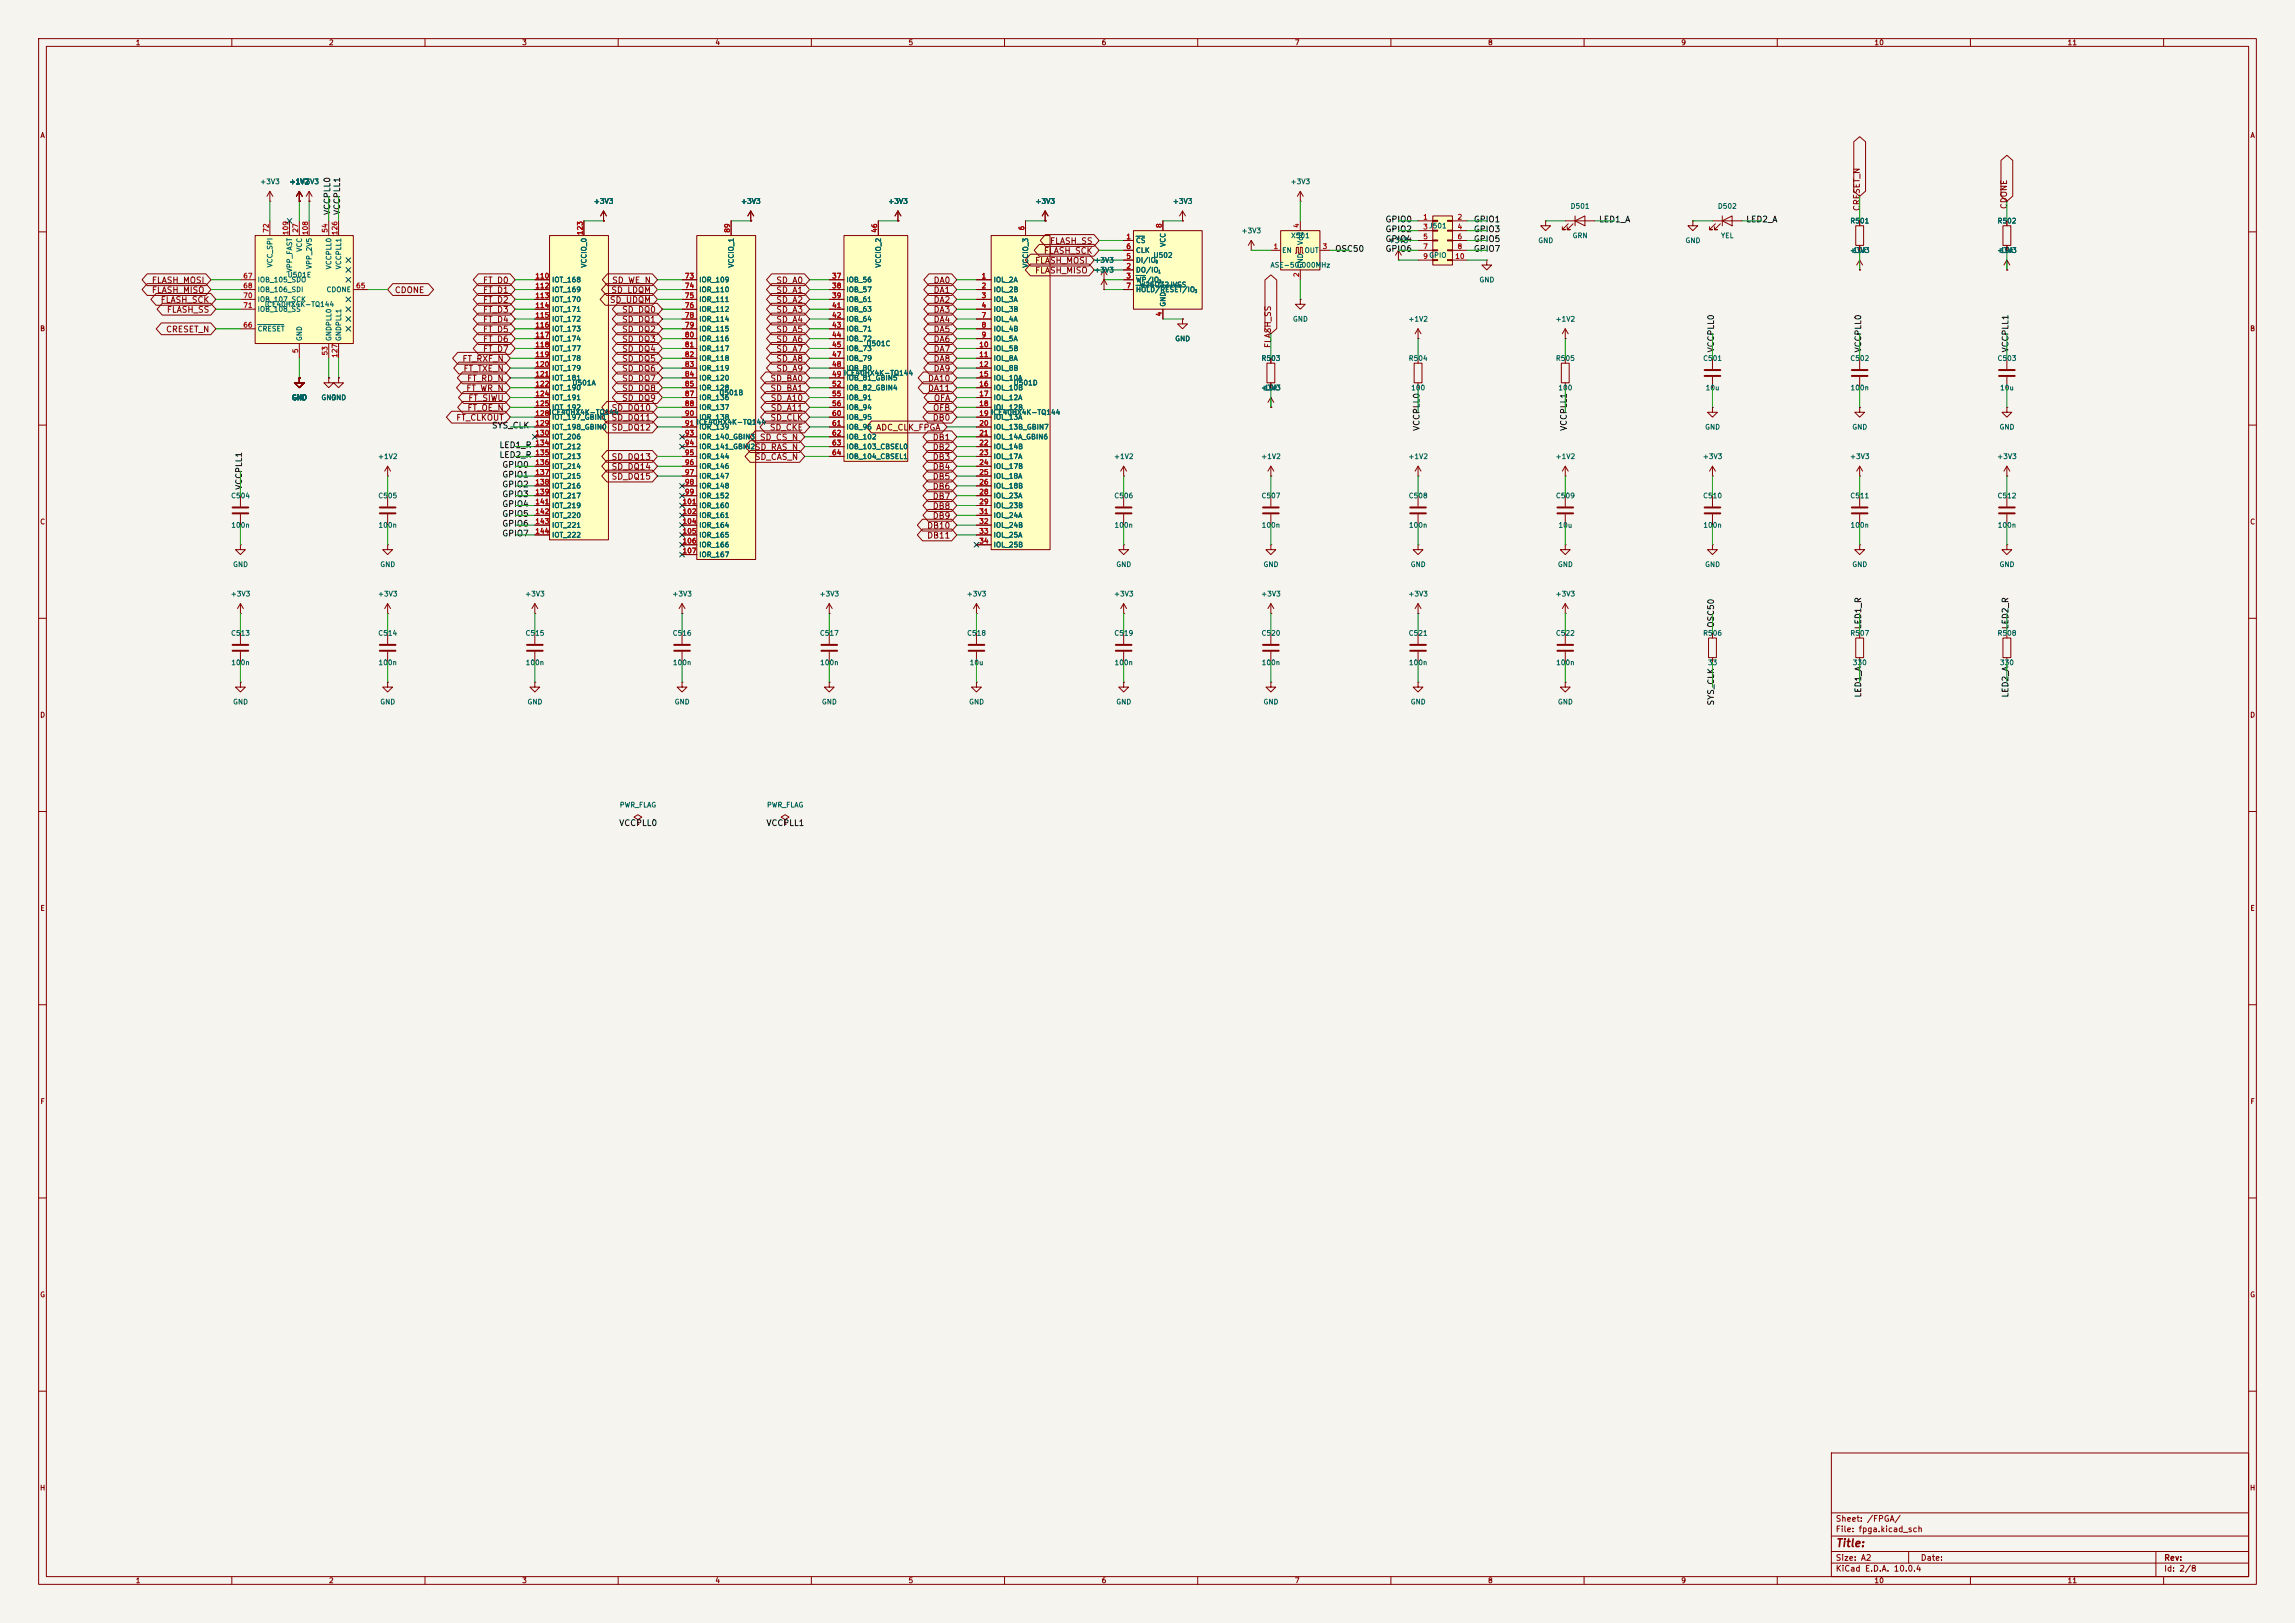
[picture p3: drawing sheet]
<svg xmlns="http://www.w3.org/2000/svg" width="594mm" height="420mm" viewBox="0 0 594 420" stroke-linecap="round" stroke-linejoin="round" font-family="sans-serif">
<defs><g id="words">
<text font-size="2" fill="#840000" x="475" y="400.8">Title:</text>
<g font-size="1.5" fill="#0f0f0f">
<text x="85.8" y="55.8" transform="rotate(-90 85.8 55.8)">VCCPLL0</text>
<text x="88.4" y="55.8" transform="rotate(-90 88.4 55.8)">VCCPLL1</text>
<text x="358.5" y="57.9">GPIO0</text>
<text x="381.3" y="57.9">GPIO1</text>
<text x="413.7" y="57.9">LED1_A</text>
<text x="451.8" y="57.9">LED2_A</text>
<text x="345.4" y="65.5">OSC50</text>
<text x="358.5" y="60.4">GPIO2</text>
<text x="358.5" y="63">GPIO4</text>
<text x="358.5" y="65.5">GPIO6</text>
<text x="381.3" y="63">GPIO5</text>
<text x="381.3" y="60.4">GPIO3</text>
<text x="381.3" y="65.5">GPIO7</text>
<text x="444" y="91.3" transform="rotate(-90 444 91.3)">VCCPLL0</text>
<text x="482.1" y="91.3" transform="rotate(-90 482.1 91.3)">VCCPLL0</text>
<text x="520.2" y="91.3" transform="rotate(-90 520.2 91.3)">VCCPLL1</text>
<text x="127.2" y="111.2">SYS_CLK</text>
<text x="367.8" y="111.7" transform="rotate(-90 367.8 111.7)">VCCPLL0</text>
<text x="405.9" y="111.7" transform="rotate(-90 405.9 111.7)">VCCPLL1</text>
<text x="129.1" y="118.9">LED2_R</text>
<text x="129.1" y="116.3">LED1_R</text>
<text x="129.9" y="121.4">GPIO0</text>
<text x="129.9" y="123.9">GPIO1</text>
<text x="63" y="126.9" transform="rotate(-90 63 126.9)">VCCPLL1</text>
<text x="129.9" y="129">GPIO3</text>
<text x="129.9" y="126.5">GPIO2</text>
<text x="129.9" y="131.6">GPIO4</text>
<text x="129.9" y="136.6">GPIO6</text>
<text x="129.9" y="134.1">GPIO5</text>
<text x="129.9" y="139.2">GPIO7</text>
<text x="444" y="162.6" transform="rotate(-90 444 162.6)">OSC50</text>
<text x="482.1" y="163" transform="rotate(-90 482.1 163)">LED1_R</text>
<text x="520.2" y="163" transform="rotate(-90 520.2 163)">LED2_R</text>
<text x="444" y="182.7" transform="rotate(-90 444 182.7)">SYS_CLK</text>
<text x="482.1" y="180.6" transform="rotate(-90 482.1 180.6)">LED1_A</text>
<text x="520.2" y="180.6" transform="rotate(-90 520.2 180.6)">LED2_A</text>
<text x="160.1" y="214.1">VCCPLL0</text>
<text x="198.2" y="214.1">VCCPLL1</text>
</g>
<g font-size="1.5" fill="#840000">
<text x="481.7" y="54.7" transform="rotate(-90 481.7 54.7)">CRESET_N</text>
<text x="519.8" y="54.2" transform="rotate(-90 519.8 54.2)">CDONE</text>
<text x="271.7" y="63.5">FLASH_SS</text>
<text x="267.8" y="68.6">FLASH_MOSI</text>
<text x="267.8" y="71.1">FLASH_MISO</text>
<text x="270.1" y="66">FLASH_SCK</text>
<text x="39.2" y="73.7">FLASH_MOSI</text>
<text x="39.2" y="76.2">FLASH_MISO</text>
<text x="102" y="76.2">CDONE</text>
<text x="124.9" y="73.7">FT_D0</text>
<text x="124.9" y="76.2">FT_D1</text>
<text x="158.1" y="76.2">SD_LDQM</text>
<text x="158.3" y="73.7">SD_WE_N</text>
<text x="200.8" y="73.7">SD_A0</text>
<text x="200.8" y="76.2">SD_A1</text>
<text x="241.5" y="73.7">DA0</text>
<text x="241.5" y="76.2">DA1</text>
<text x="41.5" y="78.7">FLASH_SCK</text>
<text x="43.1" y="81.3">FLASH_SS</text>
<text x="124.9" y="78.7">FT_D2</text>
<text x="124.9" y="83.8">FT_D4</text>
<text x="124.9" y="81.3">FT_D3</text>
<text x="157.7" y="78.7">SD_UDQM</text>
<text x="160.9" y="83.8">SD_DQ1</text>
<text x="160.9" y="81.3">SD_DQ0</text>
<text x="200.8" y="83.8">SD_A4</text>
<text x="200.8" y="81.3">SD_A3</text>
<text x="200.8" y="78.7">SD_A2</text>
<text x="241.5" y="78.7">DA2</text>
<text x="241.5" y="83.8">DA4</text>
<text x="241.5" y="81.3">DA3</text>
<text x="42.8" y="86.4">CRESET_N</text>
<text x="124.9" y="88.9">FT_D6</text>
<text x="124.9" y="86.4">FT_D5</text>
<text x="160.9" y="88.9">SD_DQ3</text>
<text x="160.9" y="86.4">SD_DQ2</text>
<text x="200.8" y="86.4">SD_A5</text>
<text x="200.8" y="88.9">SD_A6</text>
<text x="241.5" y="86.4">DA5</text>
<text x="241.5" y="88.9">DA6</text>
<text x="119.5" y="94">FT_RXF_N</text>
<text x="124.9" y="91.4">FT_D7</text>
<text x="160.9" y="94">SD_DQ5</text>
<text x="160.9" y="91.4">SD_DQ4</text>
<text x="200.8" y="91.4">SD_A7</text>
<text x="200.8" y="94">SD_A8</text>
<text x="241.5" y="94">DA8</text>
<text x="241.5" y="91.4">DA7</text>
<text x="329.3" y="90.2" transform="rotate(-90 329.3 90.2)">FLASH_SS</text>
<text x="119.8" y="96.5">FT_TXE_N</text>
<text x="120.6" y="101.6">FT_WR_N</text>
<text x="120.8" y="99.1">FT_RD_N</text>
<text x="160.9" y="99.1">SD_DQ7</text>
<text x="160.9" y="101.6">SD_DQ8</text>
<text x="160.9" y="96.5">SD_DQ6</text>
<text x="199.3" y="99.1">SD_BA0</text>
<text x="199.3" y="101.6">SD_BA1</text>
<text x="200.8" y="96.5">SD_A9</text>
<text x="240" y="99.1">DA10</text>
<text x="240" y="101.6">DA11</text>
<text x="241.5" y="96.5">DA9</text>
<text x="120.9" y="106.7">FT_OE_N</text>
<text x="121.1" y="104.1">FT_SIWU</text>
<text x="158.2" y="106.7">SD_DQ10</text>
<text x="160.9" y="104.1">SD_DQ9</text>
<text x="199.3" y="104.1">SD_A10</text>
<text x="199.3" y="106.7">SD_A11</text>
<text x="241.4" y="106.7">OFB</text>
<text x="241.6" y="104.1">OFA</text>
<text x="117.9" y="109.2">FT_CLKOUT</text>
<text x="158.2" y="109.2">SD_DQ11</text>
<text x="158.2" y="111.8">SD_DQ12</text>
<text x="199.1" y="111.8">SD_CKE</text>
<text x="199.3" y="109.2">SD_CLK</text>
<text x="226.6" y="111.8">ADC_CLK_FPGA</text>
<text x="241.3" y="109.2">DB0</text>
<text x="158.2" y="119.4">SD_DQ13</text>
<text x="195.2" y="116.8">SD_RAS_N</text>
<text x="195.2" y="119.4">SD_CAS_N</text>
<text x="196.5" y="114.3">SD_CS_N</text>
<text x="241.3" y="119.4">DB3</text>
<text x="241.3" y="116.8">DB2</text>
<text x="241.3" y="114.3">DB1</text>
<text x="158.2" y="124.5">SD_DQ15</text>
<text x="158.2" y="121.9">SD_DQ14</text>
<text x="241.3" y="121.9">DB4</text>
<text x="241.3" y="124.5">DB5</text>
<text x="241.3" y="129.5">DB7</text>
<text x="241.3" y="127">DB6</text>
<text x="239.8" y="137.2">DB10</text>
<text x="241.3" y="132.1">DB8</text>
<text x="241.3" y="134.6">DB9</text>
<text x="239.8" y="139.7">DB11</text>
<text x="475" y="394.1">Sheet: /FPGA/</text>
<text x="475" y="396.8">File: fpga.kicad_sch</text>
<text x="475" y="407">KiCad E.D.A. 10.0.4</text>
<text x="475" y="404.2">Size: A2</text>
<text x="497" y="404.2">Date:</text>
<text x="560" y="404.2">Rev:</text>
<text x="560" y="407">Id: 2/8</text>
</g>
<g font-size="1.3" fill="#840000">
<text x="35" y="12">1</text>
<text x="85" y="12">2</text>
<text x="135" y="12">3</text>
<text x="185" y="12">4</text>
<text x="235" y="12">5</text>
<text x="285" y="12">6</text>
<text x="335" y="12">7</text>
<text x="385" y="12">8</text>
<text x="435" y="12">9</text>
<text x="485" y="12">10</text>
<text x="535" y="12">11</text>
<text x="10.3" y="36">A</text>
<text x="582.3" y="36">A</text>
<text x="10.3" y="86">B</text>
<text x="582.3" y="86">B</text>
<text x="10.3" y="136">C</text>
<text x="582.3" y="136">C</text>
<text x="10.3" y="186">D</text>
<text x="582.3" y="186">D</text>
<text x="10.3" y="236">E</text>
<text x="582.3" y="236">E</text>
<text x="10.3" y="286">F</text>
<text x="582.3" y="286">F</text>
<text x="10.3" y="336">G</text>
<text x="582.3" y="336">G</text>
<text x="10.2" y="386">H</text>
<text x="582.2" y="386">H</text>
<text x="35" y="410">1</text>
<text x="85" y="410">2</text>
<text x="135" y="410">3</text>
<text x="185" y="410">4</text>
<text x="235" y="410">5</text>
<text x="285" y="410">6</text>
<text x="335" y="410">7</text>
<text x="385" y="410">8</text>
<text x="435" y="410">9</text>
<text x="485" y="410">10</text>
<text x="535" y="410">11</text>
</g>
<g font-size="1.3" fill="#006464">
<text x="67.2" y="48">+3V3</text>
<text x="74.8" y="48">+1V2</text>
<text x="77.4" y="48">+3V3</text>
<text x="333.9" y="48">+3V3</text>
<text x="153.6" y="53">+3V3</text>
<text x="191.7" y="53">+3V3</text>
<text x="229.8" y="53">+3V3</text>
<text x="267.9" y="53">+3V3</text>
<text x="303.4" y="53">+3V3</text>
<text x="406.4" y="54.3">D501</text>
<text x="444.5" y="54.3">D502</text>
<text x="478.8" y="58.1">R501</text>
<text x="516.9" y="58.1">R502</text>
<text x="78.4" y="65.3" transform="rotate(-90 78.4 65.3)">VCC</text>
<text x="293.9" y="63.2">CS</text>
<text x="293.9" y="65.7">CLK</text>
<text x="302" y="64" transform="rotate(-90 302 64)">VCC</text>
<text x="321.2" y="60.7">+3V3</text>
<text x="331.7" y="65.7">EN</text>
<text x="334" y="61.9">X501</text>
<text x="337.5" y="63.5" transform="rotate(-90 337.5 63.5)">Vdd</text>
<text x="337.5" y="65.7">OUT</text>
<text x="359.3" y="63.2">+3V3</text>
<text x="398" y="63.2">GND</text>
<text x="406.9" y="61.9">GRN</text>
<text x="436.1" y="63.2">GND</text>
<text x="445.3" y="61.9">YEL</text>
<text x="478.7" y="65.7">+3V3</text>
<text x="479.5" y="65.7">10k</text>
<text x="516.8" y="65.7">+3V3</text>
<text x="517.6" y="65.7">10k</text>
<text x="70.8" y="69.4" transform="rotate(-90 70.8 69.4)">VCC_SPI</text>
<text x="75.9" y="70.6" transform="rotate(-90 75.9 70.6)">VPP_FAST</text>
<text x="81" y="69.8" transform="rotate(-90 81 69.8)">VPP_2V5</text>
<text x="86.1" y="69.8" transform="rotate(-90 86.1 69.8)">VCCPLL0</text>
<text x="88.6" y="69.8" transform="rotate(-90 88.6 69.8)">VCCPLL1</text>
<text x="152.1" y="69.4" transform="rotate(-90 152.1 69.4)">VCCIO_0</text>
<text x="190.2" y="69.4" transform="rotate(-90 190.2 69.4)">VCCIO_1</text>
<text x="228.3" y="69.4" transform="rotate(-90 228.3 69.4)">VCCIO_2</text>
<text x="266.4" y="69.4" transform="rotate(-90 266.4 69.4)">VCCIO_3</text>
<text x="283.1" y="68.3">+3V3</text>
<text x="283.1" y="70.8">+3V3</text>
<text x="293.9" y="70.8">DO/IO</text>
<text x="293.9" y="68.3">DI/IO</text>
<text x="298.4" y="67">U502</text>
<text x="328.7" y="69.6">ASE-50.000MHz</text>
<text x="337.5" y="69.6" transform="rotate(-90 337.5 69.6)">GND</text>
<text x="66.5" y="73.4">IOB_105_SDO</text>
<text x="66.5" y="75.9">IOB_106_SDI</text>
<text x="74.3" y="72.1">U501E</text>
<text x="84.4" y="75.9">CDONE</text>
<text x="142.7" y="73.4">IOT_168</text>
<text x="142.7" y="75.9">IOT_169</text>
<text x="180.8" y="73.4">IOR_109</text>
<text x="180.8" y="75.9">IOR_110</text>
<text x="218.9" y="73.4">IOB_56</text>
<text x="218.9" y="75.9">IOB_57</text>
<text x="257" y="73.4">IOL_2A</text>
<text x="257" y="75.9">IOL_2B</text>
<text x="293.9" y="73.4">WP/IO</text>
<text x="293.9" y="75.9">HOLD/RESET/IO</text>
<text x="294.8" y="74.6">W25Q32JVSS</text>
<text x="382.8" y="73.4">GND</text>
<text x="66.5" y="78.4">IOB_107_SCK</text>
<text x="66.5" y="81">IOB_108_SS</text>
<text x="68.4" y="79.7">ICE40HX4K-TQ144</text>
<text x="142.7" y="78.4">IOT_170</text>
<text x="142.7" y="81">IOT_171</text>
<text x="142.7" y="83.5">IOT_172</text>
<text x="180.8" y="78.4">IOR_111</text>
<text x="180.8" y="81">IOR_112</text>
<text x="180.8" y="83.5">IOR_114</text>
<text x="218.9" y="78.4">IOB_61</text>
<text x="218.9" y="81">IOB_63</text>
<text x="218.9" y="83.5">IOB_64</text>
<text x="257" y="78.4">IOL_3A</text>
<text x="257" y="81">IOL_3B</text>
<text x="257" y="83.5">IOL_4A</text>
<text x="302" y="79.5" transform="rotate(-90 302 79.5)">GND</text>
<text x="334.5" y="83.5">GND</text>
<text x="364.4" y="83.5">+1V2</text>
<text x="402.5" y="83.5">+1V2</text>
<text x="66.5" y="86.1">CRESET</text>
<text x="78.4" y="88.4" transform="rotate(-90 78.4 88.4)">GND</text>
<text x="86.1" y="88.4" transform="rotate(-90 86.1 88.4)">GNDPLL0</text>
<text x="88.6" y="88.4" transform="rotate(-90 88.6 88.4)">GNDPLL1</text>
<text x="142.7" y="86.1">IOT_173</text>
<text x="142.7" y="88.6">IOT_174</text>
<text x="180.8" y="86.1">IOR_115</text>
<text x="180.8" y="88.6">IOR_116</text>
<text x="218.9" y="86.1">IOB_71</text>
<text x="218.9" y="88.6">IOB_72</text>
<text x="224.1" y="89.9">U501C</text>
<text x="257" y="86.1">IOL_4B</text>
<text x="257" y="88.6">IOL_5A</text>
<text x="304" y="88.6">GND</text>
<text x="142.7" y="91.1">IOT_177</text>
<text x="142.7" y="93.7">IOT_178</text>
<text x="180.8" y="91.1">IOR_117</text>
<text x="180.8" y="93.7">IOR_118</text>
<text x="218.9" y="91.1">IOB_73</text>
<text x="218.9" y="93.7">IOB_79</text>
<text x="257" y="91.1">IOL_5B</text>
<text x="257" y="93.7">IOL_8A</text>
<text x="326.4" y="93.7">R503</text>
<text x="364.5" y="93.7">R504</text>
<text x="402.6" y="93.7">R505</text>
<text x="440.7" y="93.7">C501</text>
<text x="478.8" y="93.7">C502</text>
<text x="516.9" y="93.7">C503</text>
<text x="142.7" y="96.2">IOT_179</text>
<text x="142.7" y="98.8">IOT_181</text>
<text x="142.7" y="101.3">IOT_190</text>
<text x="148" y="100">U501A</text>
<text x="180.8" y="96.2">IOR_119</text>
<text x="180.8" y="98.8">IOR_120</text>
<text x="180.8" y="101.3">IOR_128</text>
<text x="218.9" y="96.2">IOB_80</text>
<text x="218.9" y="98.8">IOB_81_GBIN5</text>
<text x="218.9" y="101.3">IOB_82_GBIN4</text>
<text x="257" y="96.2">IOL_8B</text>
<text x="257" y="98.8">IOL_10A</text>
<text x="257" y="101.3">IOL_10B</text>
<text x="262.2" y="100">U501D</text>
<text x="326.3" y="101.3">+3V3</text>
<text x="327.1" y="101.3">10k</text>
<text x="365.1" y="101.3">100</text>
<text x="403.2" y="101.3">100</text>
<text x="441.3" y="101.3">10u</text>
<text x="478.8" y="101.3">100n</text>
<text x="517.5" y="101.3">10u</text>
<text x="75.4" y="103.8">GND</text>
<text x="83.1" y="103.8">GND</text>
<text x="85.6" y="103.8">GND</text>
<text x="142.7" y="103.8">IOT_191</text>
<text x="142.7" y="106.4">IOT_192</text>
<text x="180.8" y="103.8">IOR_136</text>
<text x="180.8" y="106.4">IOR_137</text>
<text x="186" y="102.6">U501B</text>
<text x="218.9" y="103.8">IOB_91</text>
<text x="218.9" y="106.4">IOB_94</text>
<text x="257" y="103.8">IOL_12A</text>
<text x="257" y="106.4">IOL_12B</text>
<text x="142.7" y="108.9">IOT_197_GBIN1</text>
<text x="142.7" y="111.5">IOT_198_GBIN0</text>
<text x="180.8" y="108.9">IOR_138</text>
<text x="180.8" y="111.5">IOR_139</text>
<text x="218.9" y="108.9">IOB_95</text>
<text x="218.9" y="111.5">IOB_96</text>
<text x="257" y="108.9">IOL_13A</text>
<text x="257" y="111.5">IOL_13B_GBIN7</text>
<text x="441.2" y="111.5">GND</text>
<text x="479.3" y="111.5">GND</text>
<text x="517.4" y="111.5">GND</text>
<text x="97.7" y="119.1">+1V2</text>
<text x="142.7" y="114">IOT_206</text>
<text x="142.7" y="116.5">IOT_212</text>
<text x="142.7" y="119.1">IOT_213</text>
<text x="180.8" y="114">IOR_140_GBIN3</text>
<text x="180.8" y="116.5">IOR_141_GBIN2</text>
<text x="180.8" y="119.1">IOR_144</text>
<text x="218.9" y="114">IOB_102</text>
<text x="218.9" y="116.5">IOB_103_CBSEL0</text>
<text x="218.9" y="119.1">IOB_104_CBSEL1</text>
<text x="257" y="114">IOL_14A_GBIN6</text>
<text x="257" y="116.5">IOL_14B</text>
<text x="257" y="119.1">IOL_17A</text>
<text x="288.2" y="119.1">+1V2</text>
<text x="326.3" y="119.1">+1V2</text>
<text x="364.4" y="119.1">+1V2</text>
<text x="402.5" y="119.1">+1V2</text>
<text x="440.6" y="119.1">+3V3</text>
<text x="478.7" y="119.1">+3V3</text>
<text x="516.8" y="119.1">+3V3</text>
<text x="142.7" y="121.6">IOT_214</text>
<text x="142.7" y="124.2">IOT_215</text>
<text x="180.8" y="121.6">IOR_146</text>
<text x="180.8" y="124.2">IOR_147</text>
<text x="257" y="121.6">IOL_17B</text>
<text x="257" y="124.2">IOL_18A</text>
<text x="59.7" y="129.2">C504</text>
<text x="97.8" y="129.2">C505</text>
<text x="142.7" y="126.7">IOT_216</text>
<text x="142.7" y="129.2">IOT_217</text>
<text x="142.7" y="131.8">IOT_219</text>
<text x="180.8" y="126.7">IOR_148</text>
<text x="180.8" y="129.2">IOR_152</text>
<text x="180.8" y="131.8">IOR_160</text>
<text x="257" y="126.7">IOL_18B</text>
<text x="257" y="129.2">IOL_23A</text>
<text x="257" y="131.8">IOL_23B</text>
<text x="288.3" y="129.2">C506</text>
<text x="326.4" y="129.2">C507</text>
<text x="364.5" y="129.2">C508</text>
<text x="402.6" y="129.2">C509</text>
<text x="440.7" y="129.2">C510</text>
<text x="478.8" y="129.2">C511</text>
<text x="516.9" y="129.2">C512</text>
<text x="59.7" y="136.9">100n</text>
<text x="97.8" y="136.9">100n</text>
<text x="142.7" y="134.3">IOT_220</text>
<text x="142.7" y="136.9">IOT_221</text>
<text x="180.8" y="134.3">IOR_161</text>
<text x="180.8" y="136.9">IOR_164</text>
<text x="257" y="134.3">IOL_24A</text>
<text x="257" y="136.9">IOL_24B</text>
<text x="288.3" y="136.9">100n</text>
<text x="326.4" y="136.9">100n</text>
<text x="364.5" y="136.9">100n</text>
<text x="403.2" y="136.9">10u</text>
<text x="440.7" y="136.9">100n</text>
<text x="478.8" y="136.9">100n</text>
<text x="516.9" y="136.9">100n</text>
<text x="142.7" y="139.4">IOT_222</text>
<text x="180.8" y="139.4">IOR_165</text>
<text x="180.8" y="141.9">IOR_166</text>
<text x="257" y="139.4">IOL_25A</text>
<text x="257" y="141.9">IOL_25B</text>
<text x="60.2" y="147">GND</text>
<text x="98.3" y="147">GND</text>
<text x="180.8" y="144.5">IOR_167</text>
<text x="288.8" y="147">GND</text>
<text x="326.9" y="147">GND</text>
<text x="365" y="147">GND</text>
<text x="403.1" y="147">GND</text>
<text x="441.2" y="147">GND</text>
<text x="479.3" y="147">GND</text>
<text x="517.4" y="147">GND</text>
<text x="59.6" y="154.6">+3V3</text>
<text x="97.7" y="154.6">+3V3</text>
<text x="135.8" y="154.6">+3V3</text>
<text x="173.9" y="154.6">+3V3</text>
<text x="212" y="154.6">+3V3</text>
<text x="250.1" y="154.6">+3V3</text>
<text x="288.2" y="154.6">+3V3</text>
<text x="326.3" y="154.6">+3V3</text>
<text x="364.4" y="154.6">+3V3</text>
<text x="402.5" y="154.6">+3V3</text>
<text x="59.7" y="164.8">C513</text>
<text x="97.8" y="164.8">C514</text>
<text x="135.9" y="164.8">C515</text>
<text x="174" y="164.8">C516</text>
<text x="212.1" y="164.8">C517</text>
<text x="250.2" y="164.8">C518</text>
<text x="288.3" y="164.8">C519</text>
<text x="326.4" y="164.8">C520</text>
<text x="364.5" y="164.8">C521</text>
<text x="402.6" y="164.8">C522</text>
<text x="440.7" y="164.8">R506</text>
<text x="478.8" y="164.8">R507</text>
<text x="516.9" y="164.8">R508</text>
<text x="59.7" y="172.4">100n</text>
<text x="97.8" y="172.4">100n</text>
<text x="135.9" y="172.4">100n</text>
<text x="174" y="172.4">100n</text>
<text x="212.1" y="172.4">100n</text>
<text x="250.8" y="172.4">10u</text>
<text x="288.3" y="172.4">100n</text>
<text x="326.4" y="172.4">100n</text>
<text x="364.5" y="172.4">100n</text>
<text x="402.6" y="172.4">100n</text>
<text x="441.9" y="172.4">33</text>
<text x="479.4" y="172.4">330</text>
<text x="517.5" y="172.4">330</text>
<text x="60.2" y="182.6">GND</text>
<text x="98.3" y="182.6">GND</text>
<text x="136.4" y="182.6">GND</text>
<text x="174.5" y="182.6">GND</text>
<text x="212.6" y="182.6">GND</text>
<text x="250.7" y="182.6">GND</text>
<text x="288.8" y="182.6">GND</text>
<text x="326.9" y="182.6">GND</text>
<text x="365" y="182.6">GND</text>
<text x="403.1" y="182.6">GND</text>
<text x="160.3" y="209.3">PWR_FLAG</text>
<text x="198.4" y="209.3">PWR_FLAG</text>
</g>
<g font-size="1.3" fill="#a90000">
<text x="265.4" y="59.8" transform="rotate(-90 265.4 59.8)">6</text>
<text x="301" y="59.1" transform="rotate(-90 301 59.1)">8</text>
<text x="336.5" y="59.1" transform="rotate(-90 336.5 59.1)">4</text>
<text x="368.2" y="57.1">1</text>
<text x="368.2" y="59.7">3J501</text>
<text x="377.1" y="57.1">2</text>
<text x="377.1" y="59.7">4</text>
<text x="69.8" y="60.4" transform="rotate(-90 69.8 60.4)">72</text>
<text x="74.9" y="61" transform="rotate(-90 74.9 61)">109</text>
<text x="77.4" y="60.4" transform="rotate(-90 77.4 60.4)">27</text>
<text x="80" y="61" transform="rotate(-90 80 61)">108</text>
<text x="85.1" y="60.4" transform="rotate(-90 85.1 60.4)">54</text>
<text x="87.6" y="61" transform="rotate(-90 87.6 61)">126</text>
<text x="151.1" y="61" transform="rotate(-90 151.1 61)">123</text>
<text x="189.2" y="60.4" transform="rotate(-90 189.2 60.4)">89</text>
<text x="227.3" y="60.4" transform="rotate(-90 227.3 60.4)">46</text>
<text x="291.4" y="62.2">1</text>
<text x="291.4" y="64.7">6</text>
<text x="329.5" y="64.7">1</text>
<text x="342.2" y="64.7">3</text>
<text x="368.2" y="62.2">5</text>
<text x="368.2" y="64.7">7</text>
<text x="377.1" y="62.2">6</text>
<text x="377.1" y="64.7">8</text>
<text x="291.4" y="69.8">2</text>
<text x="291.4" y="67.3">5</text>
<text x="336.5" y="71.8" transform="rotate(-90 336.5 71.8)">2</text>
<text x="368.2" y="67.3">9GPIO</text>
<text x="376.5" y="67.3">10</text>
<text x="62.8" y="72.4">67</text>
<text x="62.8" y="74.9">68</text>
<text x="62.8" y="77.4">70</text>
<text x="92" y="74.9">65</text>
<text x="138.4" y="72.4">110</text>
<text x="138.4" y="74.9">112</text>
<text x="138.4" y="77.4">113</text>
<text x="177.1" y="72.4">73</text>
<text x="177.1" y="74.9">74</text>
<text x="177.1" y="77.4">75</text>
<text x="215.2" y="72.4">37</text>
<text x="215.2" y="74.9">38</text>
<text x="215.2" y="77.4">39</text>
<text x="253.9" y="72.4">1</text>
<text x="253.9" y="74.9">2</text>
<text x="253.9" y="77.4">3</text>
<text x="291.4" y="72.4">3</text>
<text x="291.4" y="74.9">7</text>
<text x="62.8" y="80">71</text>
<text x="138.4" y="80">114</text>
<text x="138.4" y="82.5">115</text>
<text x="177.1" y="80">76</text>
<text x="177.1" y="82.5">78</text>
<text x="215.2" y="80">41</text>
<text x="215.2" y="82.5">42</text>
<text x="253.9" y="80">4</text>
<text x="253.9" y="82.5">7</text>
<text x="301" y="82" transform="rotate(-90 301 82)">4</text>
<text x="62.8" y="85.1">66</text>
<text x="138.4" y="85.1">116</text>
<text x="138.4" y="87.6">117</text>
<text x="177.1" y="85.1">79</text>
<text x="177.1" y="87.6">80</text>
<text x="215.2" y="85.1">43</text>
<text x="215.2" y="87.6">44</text>
<text x="253.9" y="85.1">8</text>
<text x="253.9" y="87.6">9</text>
<text x="77.4" y="91.5" transform="rotate(-90 77.4 91.5)">5</text>
<text x="85.1" y="92.1" transform="rotate(-90 85.1 92.1)">53</text>
<text x="87.6" y="92.7" transform="rotate(-90 87.6 92.7)">127</text>
<text x="138.4" y="90.1">118</text>
<text x="138.4" y="92.7">119</text>
<text x="138.4" y="95.2">120</text>
<text x="177.1" y="90.1">81</text>
<text x="177.1" y="92.7">82</text>
<text x="177.1" y="95.2">83</text>
<text x="215.2" y="90.1">45</text>
<text x="215.2" y="92.7">47</text>
<text x="215.2" y="95.2">48</text>
<text x="253.3" y="90.1">10</text>
<text x="253.3" y="92.7">11</text>
<text x="253.3" y="95.2">12</text>
<text x="138.4" y="97.8">121</text>
<text x="138.4" y="100.3">122</text>
<text x="177.1" y="97.8">84</text>
<text x="177.1" y="100.3">85</text>
<text x="215.2" y="97.8">49 ICE40HX4K-TQ144</text>
<text x="215.2" y="100.3">52</text>
<text x="253.3" y="97.8">15</text>
<text x="253.3" y="100.3">16</text>
<text x="138.4" y="102.8">124</text>
<text x="138.4" y="105.4">125</text>
<text x="138.4" y="107.9">128ICE40HX4K-TQ144</text>
<text x="177.1" y="102.8">87</text>
<text x="177.1" y="105.4">88</text>
<text x="177.1" y="107.9">90</text>
<text x="215.2" y="102.8">55</text>
<text x="215.2" y="105.4">56</text>
<text x="215.2" y="107.9">60</text>
<text x="253.3" y="102.8">17</text>
<text x="253.3" y="105.4">18</text>
<text x="253.3" y="107.9">19 ICE40HX4K-TQ144</text>
<text x="138.4" y="110.5">129</text>
<text x="138.4" y="113">130</text>
<text x="177.1" y="110.5">91 ICE40HX4K-TQ144</text>
<text x="177.1" y="113">93</text>
<text x="215.2" y="110.5">61</text>
<text x="215.2" y="113">62</text>
<text x="253.3" y="110.5">20</text>
<text x="253.3" y="113">21</text>
<text x="138.4" y="115.5">134</text>
<text x="138.4" y="118.1">135</text>
<text x="177.1" y="115.5">94</text>
<text x="177.1" y="118.1">95</text>
<text x="215.2" y="115.5">63</text>
<text x="215.2" y="118.1">64</text>
<text x="253.3" y="115.5">22</text>
<text x="253.3" y="118.1">23</text>
<text x="138.4" y="120.6">136</text>
<text x="138.4" y="123.2">137</text>
<text x="138.4" y="125.7">138</text>
<text x="177.1" y="120.6">96</text>
<text x="177.1" y="123.2">97</text>
<text x="177.1" y="125.7">98</text>
<text x="253.3" y="120.6">24</text>
<text x="253.3" y="123.2">25</text>
<text x="253.3" y="125.7">26</text>
<text x="138.4" y="128.2">139</text>
<text x="138.4" y="130.8">141</text>
<text x="176.5" y="130.8">101</text>
<text x="177.1" y="128.2">99</text>
<text x="253.3" y="128.2">28</text>
<text x="253.3" y="130.8">29</text>
<text x="138.4" y="133.3">142</text>
<text x="138.4" y="135.9">143</text>
<text x="176.5" y="133.3">102</text>
<text x="176.5" y="135.9">104</text>
<text x="253.3" y="133.3">31</text>
<text x="253.3" y="135.9">32</text>
<text x="138.4" y="138.4">144</text>
<text x="176.5" y="138.4">105</text>
<text x="176.5" y="140.9">106</text>
<text x="176.5" y="143.5">107</text>
<text x="253.3" y="138.4">33</text>
<text x="253.3" y="140.9">34</text>
</g>
<g font-size=".8" fill="#006464">
<text x="299" y="68.3">0</text>
<text x="299.7" y="70.9">1</text>
<text x="299.9" y="73.4">2</text>
<text x="309.2" y="76">3</text>
</g>
</g></defs>
<path d="M0 0h594v420h-594z" fill="#f5f4ef" stroke="#f5f4ef" stroke-width=".26"/>
<g fill="none" stroke="#840000" stroke-width=".26">
<path d="M10 10h574v400h-574zM12 12h570v396h-570zM60 10v2M110 10v2M160 10v2M210 10v2M260 10v2M310 10v2M360 10v2M410 10v2M460 10v2M510 10v2"/>
<path d="M560 10v2M194.3 57.2h.1M194.3 54.6l-.8 1.3M194.3 54.6l.8 1.3M194.3 54.6v2.6M232.4 57.2h.1M232.4 54.6l-.8 1.3M232.4 54.6l.8 1.3M232.4 54.6v2.6M270.5 57.2h.1M270.5 54.6l-.8 1.3M270.5 54.6l.8 1.3"/>
<path d="M270.5 54.6v2.6M10 60h2M336.5 77.5v1.2h1.3l-1.3 1.3-1.2-1.3h1.2M336.5 77.5h.1M361.9 67.3h.1M361.9 64.8l-.7 1.2M361.9 64.8l.8 1.2M361.9 64.8v2.5M384.8 67.3v1.3h1.3l-1.3 1.3-1.3-1.3h1.3M384.8 67.3h.1M582 60h2M77.5 97.8v1.3h1.2l-1.2 1.2-1.3-1.2h1.3"/>
<path d="M77.5 97.8h.1M327.9 94h2v5.1h-2zM328.9 92.7v1.3M328.9 99.1v1.2M366 94h2v5.1h-2zM367 92.7v1.3M367 99.1v1.2M404.1 94h2v5.1h-2zM405.1 87.6h.1M405.1 85.1v2.5M405.1 92.7v1.3M405.1 99.1v1.2"/>
<path d="M405.1 85.1l-.7 1.3M405.1 85.1l.8 1.3M443.2 92.7v2.8M443.2 97.5v2.8M519.4 92.7v2.8M519.4 97.5v2.8M10 110h2M328.9 105.4h.1M328.9 102.9l-.7 1.2M328.9 102.9l.8 1.2M328.9 102.9v2.5M443.2 105.4v1.3h1.3l-1.3 1.3-1.2-1.3h1.2"/>
<path d="M443.2 105.4h.1M481.3 105.4v1.3h1.3l-1.3 1.3-1.2-1.3h1.2M481.3 105.4h.1M519.4 105.4v1.3h1.3l-1.3 1.3-1.2-1.3h1.2M519.4 105.4h.1M582 110h2M62.2 128.3v2.8M62.2 133.1v2.8M443.2 123.2h.1M443.2 120.7v2.5M443.2 128.3v2.8M443.2 133.1v2.8"/>
<path d="M443.2 120.7l-.7 1.2M443.2 120.7l.8 1.2M481.3 123.2h.1M481.3 120.7l-.7 1.2M481.3 120.7l.8 1.2M481.3 120.7v2.5M519.4 123.2h.1M519.4 120.7v2.5M519.4 128.3v2.8M519.4 133.1v2.8M519.4 120.7l-.7 1.2M519.4 120.7l.8 1.2"/>
<path d="M62.2 158.8h.1M62.2 141v1.2h1.3l-1.3 1.3-1.2-1.3h1.2M62.2 141h.1M62.2 156.2v2.6M62.2 156.2l-.7 1.3M62.2 156.2l.8 1.3M443.2 141v1.2h1.3l-1.3 1.3-1.2-1.3h1.2M443.2 141h.1M519.4 141v1.2h1.3l-1.3 1.3-1.2-1.3h1.2M519.4 141h.1M10 160h2M62.2 176.5v1.3h1.3l-1.3 1.3-1.2-1.3h1.2"/>
<path d="M62.2 176.5h.1M62.2 163.8v2.8M62.2 168.7v2.8M138.4 176.5v1.3h1.3l-1.3 1.3-1.2-1.3h1.2M138.4 176.5h.1M138.4 163.8v2.8M138.4 168.7v2.8M176.5 176.5v1.3h1.3l-1.3 1.3-1.2-1.3h1.2M176.5 176.5h.1M518.4 165.1h2v5.1h-2zM519.4 163.8v1.3M519.4 170.2v1.3"/>
<path d="M582 160h2M10 210h2M582 210h2M10 260h2M582 260h2M10 310h2M582 310h2M10 360h2M474 376h108v32h-108zM582 360h2M474 397.5h108M474 391.5h108"/>
<path d="M60 408v2M110 408v2M160 408v2M210 408v2M260 408v2M310 408v2M360 408v2M410 408v2M460 408v2M474 404.5h108M474 401.5h108M494 401.5v3"/>
<path d="M510 408v2M558 401.5v6.5M560 408v2"/>
</g>
<g fill="none" stroke="#840000" stroke-width=".51">
<path d="M441.2 95.8h4.1M441.2 97.3h4.1M517.4 95.8h4.1M517.4 97.3h4.1M60.2 131.3h4.1M60.2 132.8h4.1M441.2 131.3h4.1M441.2 132.8h4.1M517.4 131.3h4.1M517.4 132.8h4.1M60.2 166.9h4.1M60.2 168.4h4.1"/>
<path d="M136.4 166.9h4.1M136.4 168.4h4.1"/>
</g>
<path d="M331.5 59.7h10.1v10.2h-10.1z" fill="#ffffc2"/>
<g fill="none" stroke="#840000" stroke-width=".26">
<path d="M331.5 59.7h10.1v10.2h-10.1zM336.5 52.1h.1M336.5 49.5v2.6M336.5 57.2v2.5M336.5 49.5l-.7 1.3M336.5 49.5l.8 1.3M323.8 64.8h.1M323.8 62.2l-.7 1.3M323.8 62.2l.8 1.3M323.8 62.2v2.6M328.9 64.8h2.6M335.3 65.5h.2v-1.5h.5v1.5h.5v-1.5h.6v1.5h.2"/>
<path d="M336.5 69.9v2.5M341.6 64.8h2.6M77.5 97.8v1.3h1.2l-1.2 1.2-1.3-1.2h1.3M77.5 97.8h.1M367 87.6h.1M367 85.1l-.7 1.3M367 85.1l.8 1.3M367 85.1v2.5M176.5 158.8h.1M176.5 156.2l-.7 1.3M176.5 156.2l.8 1.3M176.5 156.2v2.6"/>
<path d="M214.6 158.8h.1M214.6 156.2v2.6M214.6 156.2l-.7 1.3M214.6 156.2l.8 1.3M176.5 163.8v2.8M176.5 168.7v2.8M214.6 163.8v2.8M214.6 168.7v2.8"/>
</g>
<path d="M174.5 166.9h4.1M174.5 168.4h4.1M212.6 166.9h4.1M212.6 168.4h4.1" fill="none" stroke="#840000" stroke-width=".51"/>
<path d="M370.8 55.9h5.1v12.7h-5.1z" fill="#ffffc2"/>
<g fill="none" stroke="#840000" stroke-width=".26">
<path d="M367 57.2h3.8M367 59.7h3.8M370.8 55.9h5.1v12.7h-5.1zM370.8 57h1.3v.3h-1.3zM370.8 59.6h1.3v.2h-1.3zM374.6 57h1.3v.3h-1.3zM374.6 59.6h1.3v.2h-1.3zM375.9 57.2h3.8M375.9 59.7h3.8M400 57.2v1.2h1.3l-1.3 1.3-1.2-1.3h1.2M400 57.2h.1M405.1 57.2h7.6"/>
<path d="M405.9 57.9l-1.5 1.5h.7h-.7v-.7M407.2 57.9l-1.6 1.5h.8h-.8v-.7M407.7 57.2l2.5-1.3v2.5zM407.7 55.9v2.5M367 62.2h3.8M367 64.8h3.8M367 67.3h3.8M370.8 62.1h1.3v.3h-1.3zM370.8 64.6h1.3v.3h-1.3zM370.8 67.2h1.3v.2h-1.3zM374.6 62.1h1.3v.3h-1.3zM374.6 64.6h1.3v.3h-1.3z"/>
<path d="M374.6 67.2h1.3v.2h-1.3zM375.9 62.2h3.8M375.9 64.8h3.8M375.9 67.3h3.8M100.3 123.2h.1M100.3 120.7l-.7 1.2M100.3 120.7l.8 1.2M100.3 120.7v2.5M100.3 128.3v2.8M100.3 133.1v2.8"/>
</g>
<path d="M98.3 131.3h4.1M98.3 132.8h4.1" fill="none" stroke="#840000" stroke-width=".51"/>
<path d="M142.2 61h15.3v78.7h-15.3z" fill="#ffffc2"/>
<g fill="none" stroke="#840000" stroke-width=".26">
<path d="M69.8 52.1h.1M69.8 49.5l-.7 1.3M69.8 49.5l.8 1.3M69.8 49.5v2.6M77.5 52.1h.1M77.5 49.5l-.8 1.3M77.5 49.5l.7 1.3M77.5 49.5v2.6M151.1 57.2v3.8M480.3 58.4h2v5.1h-2zM481.3 57.2v1.2M138.4 72.4h3.8"/>
<path d="M138.4 74.9h3.8M138.4 77.5h3.8M142.2 61h15.3v78.7h-15.3zM481.3 69.9h.1M481.3 63.5v1.3M481.3 67.3v2.6M481.3 67.3l-.7 1.3M481.3 67.3l.8 1.3M138.4 80h3.8M138.4 82.6h3.8M138.4 85.1h3.8M138.4 87.6h3.8"/>
<path d="M138.4 90.2h3.8M138.4 92.7h3.8M138.4 95.3h3.8M138.4 97.8h3.8M138.4 100.3h3.8M138.4 102.9h3.8M138.4 105.4h3.8M138.4 108h3.8M138.4 110.5h3.8M138.4 113h3.8M138.4 115.6h3.8M138.4 118.1h3.8"/>
<path d="M138.4 120.7h3.8M138.4 123.2h3.8M138.4 125.7h3.8M138.4 128.3h3.8M138.4 130.8h3.8M138.4 133.4h3.8M138.4 135.9h3.8M138.4 138.4h3.8M367 128.3v2.8M367 133.1v2.8M100.3 141v1.2h1.3l-1.3 1.3-1.2-1.3h1.2M100.3 141h.1"/>
<path d="M100.3 158.8h.1M100.3 156.2v2.6M100.3 156.2l-.7 1.3M100.3 156.2l.8 1.3M138.4 158.8h.1M138.4 156.2l-.7 1.3M138.4 156.2l.8 1.3M138.4 156.2v2.6M367 141v1.2h1.3l-1.3 1.3-1.2-1.3h1.2M367 141h.1M405.1 141v1.2h1.3l-1.3 1.3-1.2-1.3h1.2M405.1 141h.1"/>
<path d="M100.3 176.5v1.3h1.3l-1.3 1.3-1.2-1.3h1.2M100.3 176.5h.1M100.3 163.8v2.8M100.3 168.7v2.8M214.6 176.5v1.3h1.3l-1.3 1.3-1.2-1.3h1.2M214.6 176.5h.1M367 163.8v2.8M367 168.7v2.8M165.1 212.1l1-.6-1-.7-1 .7 1 .6v1.3M165.1 213.4h.1M203.2 212.1l1-.6-1-.7-1 .7 1 .6v1.3M203.2 213.4h.1"/>
</g>
<path d="M365 131.3h4.1M365 132.8h4.1M98.3 166.9h4.1M98.3 168.4h4.1M365 166.9h4.1M365 168.4h4.1" fill="none" stroke="#840000" stroke-width=".51"/>
<path d="M218.4 61h16.5v58.4h-16.5z" fill="#ffffc2"/>
<g fill="none" stroke="#840000" stroke-width=".26">
<path d="M227.3 57.2v3.8M214.6 72.4h3.8M214.6 74.9h3.8M214.6 77.5h3.8M218.4 61h16.5v58.4h-16.5zM519.4 69.9h.1M519.4 67.3l-.7 1.3M519.4 67.3l.8 1.3M519.4 67.3v2.6M214.6 80h3.8M214.6 82.6h3.8M214.6 85.1h3.8"/>
<path d="M214.6 87.6h3.8M214.6 90.2h3.8M214.6 92.7h3.8M214.6 95.3h3.8M214.6 97.8h3.8M214.6 100.3h3.8M214.6 102.9h3.8M214.6 105.4h3.8M214.6 108h3.8M214.6 110.5h3.8M214.6 113h3.8M214.6 115.6h3.8"/>
<path d="M214.6 118.1h3.8M367 123.2h.1M367 120.7l-.7 1.2M367 120.7l.8 1.2M367 120.7v2.5M367 158.8h.1M367 156.2v2.6M367 156.2l-.7 1.3M367 156.2l.8 1.3M405.1 158.8h.1M405.1 156.2l-.7 1.3M405.1 156.2l.8 1.3"/>
<path d="M405.1 156.2v2.6M405.1 176.5v1.3h1.3l-1.3 1.3-1.2-1.3h1.2M405.1 176.5h.1"/>
</g>
<path d="M180.3 61h15.3v83.8h-15.3z" fill="#ffffc2"/>
<g fill="none" stroke="#840000" stroke-width=".26">
<path d="M156.2 57.2h.1M156.2 54.6l-.8 1.3M156.2 54.6l.8 1.3M156.2 54.6v2.6M189.2 57.2v3.8M176.5 72.4h3.8M176.5 74.9h3.8M176.5 77.5h3.8M180.3 61h15.3v83.8h-15.3zM176.5 80h3.8M176.5 82.6h3.8M176.5 85.1h3.8"/>
<path d="M176.5 87.6h3.8M176.5 90.2h3.8M176.5 92.7h3.8M176.5 95.3h3.8M176.5 97.8h3.8M176.5 100.3h3.8M176.5 102.9h3.8M176.5 105.4h3.8M176.5 108h3.8M176.5 110.5h3.8M176.5 113h3.8M176.5 115.6h3.8"/>
<path d="M176.5 118.1h3.8M176.5 120.7h3.8M176.5 123.2h3.8M176.5 125.7h3.8M176.5 128.3h3.8M176.5 130.8h3.8M176.5 133.4h3.8M176.5 135.9h3.8M176.5 138.4h3.8M328.9 123.2h.1M328.9 120.7v2.5M328.9 128.3v2.8"/>
<path d="M328.9 133.1v2.8M328.9 120.7l-.7 1.2M328.9 120.7l.8 1.2M405.1 123.2h.1M405.1 120.7v2.5M405.1 128.3v2.8M405.1 133.1v2.8M405.1 120.7l-.7 1.2M405.1 120.7l.8 1.2M176.5 141h3.8M176.5 143.5h3.8M328.9 158.8h.1"/>
<path d="M328.9 141v1.2h1.3l-1.3 1.3-1.2-1.3h1.2M328.9 141h.1M328.9 156.2v2.6M328.9 156.2l-.7 1.3M328.9 156.2l.8 1.3M481.3 141v1.2h1.3l-1.3 1.3-1.2-1.3h1.2M481.3 141h.1M252.7 163.8v2.8M252.7 168.7v2.8M290.8 176.5v1.3h1.3l-1.3 1.3-1.2-1.3h1.2M290.8 176.5h.1M290.8 163.8v2.8"/>
<path d="M290.8 168.7v2.8M328.9 176.5v1.3h1.3l-1.3 1.3-1.2-1.3h1.2M328.9 176.5h.1M328.9 163.8v2.8M328.9 168.7v2.8M367 176.5v1.3h1.3l-1.3 1.3-1.2-1.3h1.2M367 176.5h.1M405.1 163.8v2.8M405.1 168.7v2.8"/>
</g>
<path d="M326.9 131.3h4.1M326.9 132.8h4.1M403.1 131.3h4.1M403.1 132.8h4.1M250.7 166.9h4.1M250.7 168.4h4.1M288.8 166.9h4.1M288.8 168.4h4.1M326.9 166.9h4.1M326.9 168.4h4.1M403.1 166.9h4.1M403.1 168.4h4.1" fill="none" stroke="#840000" stroke-width=".51"/>
<path d="M66 61h25.4v27.9h-25.4z" fill="#ffffc2"/>
<g fill="none" stroke="#840000" stroke-width=".26">
<path d="M69.8 57.2v3.8M74.9 57.2v3.8M77.5 57.2v3.8M80 57.2v3.8M85.1 57.2v3.8M87.6 57.2v3.8M62.2 74.9h3.8M62.2 72.4h3.8M62.2 77.5h3.8M66 61h25.4v27.9h-25.4zM91.4 74.9h3.8M62.2 85.1h3.8"/>
<path d="M62.2 80h3.8M77.5 88.9v3.8M85.1 88.9v3.8M87.6 88.9v3.8"/>
</g>
<path d="M66.7 84h6.7" fill="none" stroke="#006464" stroke-width=".26"/>
<path d="M293.4 59.7h17.7v20.3h-17.7z" fill="#ffffc2"/>
<g fill="none" stroke="#840000" stroke-width=".26">
<path d="M80 52.1h.1M80 49.5l-.8 1.3M80 49.5l.8 1.3M80 49.5v2.6M293.4 59.7h17.7v20.3h-17.7zM301 57.2v2.5M306.1 57.2h.1M306.1 54.6l-.8 1.3M306.1 54.6l.7 1.3M306.1 54.6v2.6M438.1 57.2v1.2h1.3l-1.3 1.3-1.2-1.3h1.2M438.1 57.2h.1"/>
<path d="M443.2 57.2h7.6M444 57.9l-1.5 1.5h.7h-.7v-.7M445.3 57.9l-1.6 1.5h.8h-.8v-.7M445.8 57.2l2.5-1.3v2.5zM445.8 55.9v2.5M518.4 58.4h2v5.1h-2zM519.4 57.2v1.2M285.7 72.4h.1M285.7 74.9h.1M285.7 69.9l-.7 1.2M285.7 69.9l.8 1.2M285.7 69.9v5"/>
<path d="M285.7 72.4l-.7 1.3M285.7 72.4l.8 1.3M290.8 62.2h2.6M290.8 69.9h2.6M290.8 72.4h2.6M290.8 67.3h2.6M290.8 64.8h2.6M290.8 74.9h2.6M519.4 63.5v1.3M77.5 97.8v1.3h1.2l-1.2 1.2-1.3-1.2h1.3M77.5 97.8h.1M85.1 97.8v1.3h1.3l-1.3 1.2-1.3-1.2h1.3"/>
<path d="M85.1 97.8h.1M87.6 97.8v1.3h1.3l-1.3 1.2-1.2-1.2h1.2M87.6 97.8h.1M301 80v2.6M306.1 82.6v1.2h1.2l-1.2 1.3-1.3-1.3h1.3M306.1 82.6h.1M481.3 92.7v2.8M481.3 97.5v2.8M290.8 123.2h.1M290.8 120.7v2.5M290.8 128.3v2.8M290.8 133.1v2.8"/>
<path d="M290.8 120.7l-.7 1.2M290.8 120.7l.8 1.2M481.3 128.3v2.8M481.3 133.1v2.8M252.7 158.8h.1M252.7 156.2l-.7 1.3M252.7 156.2l.8 1.3M252.7 156.2v2.6M290.8 141v1.2h1.3l-1.3 1.3-1.2-1.3h1.2M290.8 141h.1M290.8 158.8h.1M290.8 156.2l-.7 1.3"/>
<path d="M290.8 156.2l.8 1.3M290.8 156.2v2.6M252.7 176.5v1.3h1.3l-1.3 1.3-1.2-1.3h1.2M252.7 176.5h.1M442.2 165.1h2v5.1h-2zM443.2 163.8v1.3M443.2 170.2v1.3M480.3 165.1h2v5.1h-2zM481.3 163.8v1.3M481.3 170.2v1.3"/>
</g>
<path d="M294 61.1h2.2M294 71.3h2.5M294 73.8h4.7M300.3 73.8h5.5" fill="none" stroke="#006464" stroke-width=".26"/>
<path d="M479.3 95.8h4.1M479.3 97.3h4.1M288.8 131.3h4.1M288.8 132.8h4.1M479.3 131.3h4.1M479.3 132.8h4.1" fill="none" stroke="#840000" stroke-width=".51"/>
<path d="M256.5 61h15.3v81.2h-15.3z" fill="#ffffc2"/>
<g fill="none" stroke="#840000" stroke-width=".26">
<path d="M479.8 36.7l1.5-1.3 1.6 1.3v12.8l-1.6 1.3-1.5-1.3zM77.5 52.1h.1M80 52.1h.1M151.1 57.2v3.8M156.2 57.2h.1M189.2 57.2v3.8M194.3 57.2h.1M227.3 57.2v3.8M232.4 57.2h.1M265.4 57.2v3.8M270.5 57.2h.1M301 57.2v2.5"/>
<path d="M306.1 57.2h.1M481.3 57.2v1.2M517.9 41.5l1.5-1.3 1.6 1.3v9.2l-1.6 1.4-1.5-1.4zM519.4 57.2v1.2M38.1 70.9h15.2l1.3 1.5-1.3 1.5h-15.2l-1.3-1.5zM38.1 73.4h15.2l1.3 1.5-1.3 1.6h-15.2l-1.3-1.6zM40.4 75.9h14.1l1.4 1.6-1.4 1.5h-14.1l-1.3-1.5zM42 78.5h12.5l1.4 1.5-1.4 1.5h-12.5l-1.3-1.5zM101.7 73.4h9.2l1.3 1.5-1.3 1.6h-9.2l-1.4-1.6zM123.8 75.9h8.2l1.3 1.6-1.3 1.5h-8.2l-1.3-1.5zM123.8 70.9h8.2l1.3 1.5-1.3 1.5h-8.2l-1.3-1.5zM123.8 73.4h8.2l1.3 1.5-1.3 1.6h-8.2l-1.3-1.6z"/>
<path d="M123.8 78.5h8.2l1.3 1.5-1.3 1.5h-8.2l-1.3-1.5zM138.4 72.4h3.8M138.4 74.9h3.8M138.4 77.5h3.8M156.7 75.9h12.1l1.4 1.6-1.4 1.5h-12.1l-1.4-1.5zM157 73.4h11.8l1.4 1.5-1.4 1.6h-11.8l-1.3-1.6zM157.2 70.9h11.6l1.4 1.5-1.4 1.5h-11.6l-1.3-1.5zM159.8 78.5h10.3l1.3 1.5-1.3 1.5h-10.3l-1.3-1.5zM176.5 72.4h3.8M176.5 74.9h3.8M176.5 77.5h3.8M199.7 70.9h8.5l1.3 1.5-1.3 1.5h-8.5l-1.3-1.5z"/>
<path d="M199.7 73.4h8.5l1.3 1.5-1.3 1.6h-8.5l-1.3-1.6zM199.7 78.5h8.5l1.3 1.5-1.3 1.5h-8.5l-1.3-1.5zM199.7 75.9h8.5l1.3 1.6-1.3 1.5h-8.5l-1.3-1.5zM214.6 72.4h3.8M214.6 74.9h3.8M214.6 77.5h3.8M240.4 70.9h5.9l1.3 1.5-1.3 1.5h-5.9l-1.3-1.5zM240.4 75.9h5.9l1.3 1.6-1.3 1.5h-5.9l-1.3-1.5zM240.4 73.4h5.9l1.3 1.5-1.3 1.6h-5.9l-1.3-1.6zM240.4 78.5h5.9l1.3 1.5-1.3 1.5h-5.9l-1.3-1.5zM252.7 72.4h3.8M252.7 74.9h3.8"/>
<path d="M252.7 77.5h3.8M256.5 61h15.3v81.2h-15.3zM266.7 65.8h15.2l1.3 1.5-1.3 1.5h-15.2l-1.3-1.5zM266.7 68.3h15.2l1.3 1.6-1.3 1.5h-15.2l-1.3-1.5zM269 63.2h14.1l1.4 1.6-1.4 1.5h-14.1l-1.3-1.5zM270.6 60.7h12.5l1.4 1.5-1.4 1.6h-12.5l-1.3-1.6zM285.7 72.4h.1M285.7 74.9h.1M290.8 72.4h2.6M290.8 74.9h2.6M290.8 62.2h2.6M290.8 69.9h2.6"/>
<path d="M290.8 67.3h2.6M290.8 64.8h2.6M327.4 72.5l1.5-1.4 1.6 1.4v12.5l-1.6 1.4-1.5-1.4zM481.3 69.9h.1M481.3 63.5v1.3M519.4 69.9h.1M519.4 63.5v1.3M41.8 83.6h12.7l1.4 1.5-1.4 1.5h-12.7l-1.4-1.5zM77.5 97.8h.1M85.1 97.8h.1M87.6 97.8h.1M118.5 91.2h12.2l1.4 1.5-1.4 1.5h-12.2l-1.4-1.5z"/>
<path d="M118.8 93.7h11.9l1.4 1.6-1.4 1.5h-11.9l-1.4-1.5zM119.5 98.8h11.2l1.4 1.5-1.4 1.6h-11.2l-1.3-1.6zM119.7 96.3h11l1.4 1.5-1.4 1.5h-11l-1.3-1.5zM123.8 86.1h8.2l1.3 1.5-1.3 1.6h-8.2l-1.3-1.6zM123.8 81h8.2l1.3 1.6-1.3 1.5h-8.2l-1.3-1.5zM123.8 88.6h8.2l1.3 1.6-1.3 1.5h-8.2l-1.3-1.5zM123.8 83.6h8.2l1.3 1.5-1.3 1.5h-8.2l-1.3-1.5zM138.4 80h3.8M138.4 82.6h3.8M138.4 85.1h3.8M138.4 87.6h3.8M138.4 90.2h3.8"/>
<path d="M138.4 92.7h3.8M138.4 95.3h3.8M138.4 97.8h3.8M159.8 86.1h10.3l1.3 1.5-1.3 1.6h-10.3l-1.3-1.6zM159.8 96.3h10.3l1.3 1.5-1.3 1.5h-10.3l-1.3-1.5zM159.8 98.8h10.3l1.3 1.5-1.3 1.6h-10.3l-1.3-1.6zM159.8 83.6h10.3l1.3 1.5-1.3 1.5h-10.3l-1.3-1.5zM159.8 91.2h10.3l1.3 1.5-1.3 1.5h-10.3l-1.3-1.5zM159.8 81h10.3l1.3 1.6-1.3 1.5h-10.3l-1.3-1.5zM159.8 88.6h10.3l1.3 1.6-1.3 1.5h-10.3l-1.3-1.5zM159.8 93.7h10.3l1.3 1.6-1.3 1.5h-10.3l-1.3-1.5zM176.5 80h3.8"/>
<path d="M176.5 82.6h3.8M176.5 85.1h3.8M176.5 87.6h3.8M176.5 90.2h3.8M176.5 92.7h3.8M176.5 95.3h3.8M176.5 97.8h3.8M198.2 96.3h10l1.3 1.5-1.3 1.5h-10l-1.3-1.5zM198.2 98.8h10l1.3 1.5-1.3 1.6h-10l-1.3-1.6zM199.7 88.6h8.5l1.3 1.6-1.3 1.5h-8.5l-1.3-1.5zM199.7 91.2h8.5l1.3 1.5-1.3 1.5h-8.5l-1.3-1.5zM199.7 83.6h8.5l1.3 1.5-1.3 1.5h-8.5l-1.3-1.5z"/>
<path d="M199.7 86.1h8.5l1.3 1.5-1.3 1.6h-8.5l-1.3-1.6zM199.7 93.7h8.5l1.3 1.6-1.3 1.5h-8.5l-1.3-1.5zM199.7 81h8.5l1.3 1.6-1.3 1.5h-8.5l-1.3-1.5zM214.6 80h3.8M214.6 82.6h3.8M214.6 85.1h3.8M214.6 87.6h3.8M214.6 90.2h3.8M214.6 92.7h3.8M214.6 95.3h3.8M214.6 97.8h3.8M239 96.3h7.3l1.3 1.5-1.3 1.5h-7.3l-1.4-1.5z"/>
<path d="M239 98.8h7.3l1.3 1.5-1.3 1.6h-7.3l-1.4-1.6zM240.4 91.2h5.9l1.3 1.5-1.3 1.5h-5.9l-1.3-1.5zM240.4 93.7h5.9l1.3 1.6-1.3 1.5h-5.9l-1.3-1.5zM240.4 88.6h5.9l1.3 1.6-1.3 1.5h-5.9l-1.3-1.5zM240.4 81h5.9l1.3 1.6-1.3 1.5h-5.9l-1.3-1.5zM240.4 83.6h5.9l1.3 1.5-1.3 1.5h-5.9l-1.3-1.5zM240.4 86.1h5.9l1.3 1.5-1.3 1.6h-5.9l-1.3-1.6zM252.7 80h3.8M252.7 82.6h3.8M252.7 85.1h3.8M252.7 87.6h3.8M252.7 90.2h3.8"/>
<path d="M252.7 92.7h3.8M252.7 95.3h3.8M252.7 97.8h3.8M301 80v2.6M306.1 82.6h.1M328.9 92.7v1.3M328.9 99.1v1.2M116.9 106.4h13.8l1.4 1.6-1.4 1.5h-13.8l-1.4-1.5zM119.8 103.9h10.9l1.4 1.5-1.4 1.5h-10.9l-1.3-1.5zM120 101.3h10.7l1.4 1.6-1.4 1.5h-10.7l-1.3-1.5zM138.4 100.3h3.8M138.4 102.9h3.8"/>
<path d="M138.4 105.4h3.8M138.4 108h3.8M138.4 110.5h3.8M138.4 113h3.8M138.4 115.6h3.8M138.4 118.1h3.8M157.1 116.6h11.7l1.4 1.5-1.4 1.5h-11.7l-1.3-1.5zM157.1 106.4h11.7l1.4 1.6-1.4 1.5h-11.7l-1.3-1.5zM157.1 119.1h11.7l1.4 1.6-1.4 1.5h-11.7l-1.3-1.5zM157.1 109h11.7l1.4 1.5-1.4 1.5h-11.7l-1.3-1.5zM157.1 103.9h11.7l1.4 1.5-1.4 1.5h-11.7l-1.3-1.5zM159.8 101.3h10.3l1.3 1.6-1.3 1.5h-10.3l-1.3-1.5z"/>
<path d="M176.5 100.3h3.8M176.5 102.9h3.8M176.5 105.4h3.8M176.5 108h3.8M176.5 110.5h3.8M176.5 113h3.8M176.5 115.6h3.8M176.5 118.1h3.8M194.2 114h12.7l1.4 1.6-1.4 1.5h-12.7l-1.4-1.5zM194.2 116.6h12.7l1.4 1.5-1.4 1.5h-12.7l-1.4-1.5zM195.5 111.5h11.4l1.4 1.5-1.4 1.6h-11.4l-1.4-1.6zM198.1 109h10.1l1.3 1.5-1.3 1.5h-10.1l-1.4-1.5z"/>
<path d="M198.2 106.4h10l1.3 1.6-1.3 1.5h-10l-1.3-1.5zM198.3 101.3h9.9l1.3 1.6-1.3 1.5h-9.9l-1.4-1.5zM198.3 103.9h9.9l1.3 1.5-1.3 1.5h-9.9l-1.4-1.5zM214.6 100.3h3.8M214.6 102.9h3.8M214.6 105.4h3.8M214.6 108h3.8M214.6 110.5h3.8M214.6 113h3.8M214.6 115.6h3.8M214.6 118.1h3.8M225.6 109h18.2l1.3 1.5-1.3 1.5h-18.2l-1.4-1.5z"/>
<path d="M240.2 119.1h6.1l1.3 1.6-1.3 1.5h-6.1l-1.3-1.5zM240.2 116.6h6.1l1.3 1.5-1.3 1.5h-6.1l-1.3-1.5zM240.2 114h6.1l1.3 1.6-1.3 1.5h-6.1l-1.3-1.5zM240.2 111.5h6.1l1.3 1.5-1.3 1.6h-6.1l-1.3-1.6zM240.2 106.4h6.1l1.3 1.6-1.3 1.5h-6.1l-1.3-1.5zM240.3 103.9h6l1.3 1.5-1.3 1.5h-6l-1.3-1.5zM240.5 101.3h5.8l1.3 1.6-1.3 1.5h-5.8l-1.3-1.5zM252.7 100.3h3.8M252.7 102.9h3.8M252.7 105.4h3.8M252.7 108h3.8M252.7 110.5h3.8"/>
<path d="M252.7 113h3.8M252.7 115.6h3.8M252.7 118.1h3.8M328.9 105.4h.1M138.4 120.7h3.8M138.4 123.2h3.8M138.4 125.7h3.8M138.4 128.3h3.8M138.4 130.8h3.8M138.4 133.4h3.8M138.4 135.9h3.8M138.4 138.4h3.8"/>
<path d="M157.1 121.7h11.7l1.4 1.5-1.4 1.5h-11.7l-1.3-1.5zM176.5 120.7h3.8M176.5 123.2h3.8M176.5 125.7h3.8M176.5 128.3h3.8M176.5 130.8h3.8M176.5 133.4h3.8M176.5 135.9h3.8M176.5 138.4h3.8M238.8 134.4h7.5l1.3 1.5-1.3 1.5h-7.5l-1.4-1.5zM238.8 136.9h7.5l1.3 1.5-1.3 1.6h-7.5l-1.4-1.6zM240.2 129.3h6.1l1.3 1.5-1.3 1.5h-6.1l-1.3-1.5z"/>
<path d="M240.2 131.8h6.1l1.3 1.6-1.3 1.5h-6.1l-1.3-1.5zM240.2 126.7h6.1l1.3 1.6-1.3 1.5h-6.1l-1.3-1.5zM240.2 124.2h6.1l1.3 1.5-1.3 1.6h-6.1l-1.3-1.6zM240.2 121.7h6.1l1.3 1.5-1.3 1.5h-6.1l-1.3-1.5zM252.7 120.7h3.8M252.7 123.2h3.8M252.7 125.7h3.8M252.7 128.3h3.8M252.7 130.8h3.8M252.7 133.4h3.8M252.7 135.9h3.8M252.7 138.4h3.8"/>
<path d="M176.5 141h3.8M176.5 143.5h3.8M252.7 141h3.8"/>
</g>
<g fill="none" stroke="#009600" stroke-width=".26">
<path d="M69.8 52.1v5.1M77.5 52.1v5.1M80 52.1v5.1M85.1 50.8v6.4M87.6 50.8v6.4M151.1 57.2h5.1M189.2 57.2h5.1M227.3 57.2h5.1M265.4 57.2h5.1M301 57.2h5.1M336.5 52.1v5.1M361.9 57.2h5.1"/>
<path d="M361.9 59.7h5.1M379.7 57.2h5.1M379.7 59.7h5.1M400 57.2h5.1M412.7 57.2h5.1M438.1 57.2h5.1M450.8 57.2h5.1M481.3 50.8v6.4M519.4 52.1v5.1M54.6 72.4h7.6M54.6 74.9h7.6M55.9 77.5h6.3"/>
<path d="M95.2 74.9h5.1M133.3 72.4h5.1M133.3 77.5h5.1M133.3 74.9h5.1M170.2 72.4h6.3M170.2 77.5h6.3M170.2 74.9h6.3M209.5 72.4h5.1M209.5 77.5h5.1M209.5 74.9h5.1M247.6 72.4h5.1M247.6 77.5h5.1"/>
<path d="M247.6 74.9h5.1M283.2 67.3h7.6M283.2 69.9h7.6M284.5 62.2h6.3M284.5 64.8h6.3M285.7 72.4h5.1M285.7 74.9h5.1M323.8 64.8h5.1M336.5 72.4v5.1M344.2 64.8h5M361.9 67.3h5.1M361.9 62.2h5.1"/>
<path d="M361.9 64.8h5.1M379.7 67.3h5.1M379.7 62.2h5.1M379.7 64.8h5.1M481.3 64.8v5.1M519.4 64.8v5.1M55.9 85.1h6.3M55.9 80h6.3M77.5 92.7v5.1M85.1 92.7v5.1M87.6 92.7v5.1M132.1 95.3h6.3"/>
<path d="M132.1 92.7h6.3M132.1 97.8h6.3M133.3 87.6h5.1M133.3 85.1h5.1M133.3 80h5.1M133.3 82.6h5.1M133.3 90.2h5.1M171.4 95.3h5.1M171.4 87.6h5.1M171.4 85.1h5.1M171.4 80h5.1M171.4 82.6h5.1"/>
<path d="M171.4 92.7h5.1M171.4 90.2h5.1M171.4 97.8h5.1M209.5 95.3h5.1M209.5 87.6h5.1M209.5 85.1h5.1M209.5 80h5.1M209.5 82.6h5.1M209.5 92.7h5.1M209.5 90.2h5.1M209.5 97.8h5.1M247.6 95.3h5.1"/>
<path d="M247.6 87.6h5.1M247.6 85.1h5.1M247.6 80h5.1M247.6 82.6h5.1M247.6 92.7h5.1M247.6 90.2h5.1M247.6 97.8h5.1M301 82.6h5.1M328.9 86.4v6.3M367 87.6v5.1M405.1 87.6v5.1M443.2 86.4v6.3"/>
<path d="M481.3 86.4v6.3M519.4 86.4v6.3M132.1 102.9h6.3M132.1 110.5h6.3M132.1 105.4h6.3M132.1 100.3h6.3M132.1 108h6.3M133.3 118.1h5.1M133.3 115.6h5.1M170.2 110.5h6.3M170.2 118.1h6.3M170.2 105.4h6.3"/>
<path d="M170.2 108h6.3M171.4 102.9h5.1M171.4 100.3h5.1M208.3 118.1h6.3M208.3 113h6.3M208.3 115.6h6.3M209.5 102.9h5.1M209.5 110.5h5.1M209.5 105.4h5.1M209.5 100.3h5.1M209.5 108h5.1M245.1 110.5h7.6"/>
<path d="M247.6 102.9h5.1M247.6 118.1h5.1M247.6 105.4h5.1M247.6 113h5.1M247.6 100.3h5.1M247.6 115.6h5.1M247.6 108h5.1M328.9 100.3v5.1M367 100.3v6.4M405.1 100.3v6.4M443.2 100.3v5.1M481.3 100.3v5.1"/>
<path d="M519.4 100.3v5.1M62.2 121.9v6.4M62.2 135.9v5.1M100.3 123.2v5.1M100.3 135.9v5.1M133.3 133.4h5.1M133.3 120.7h5.1M133.3 135.9h5.1M133.3 123.2h5.1M133.3 130.8h5.1M133.3 138.4h5.1M133.3 128.3h5.1"/>
<path d="M133.3 125.7h5.1M170.2 120.7h6.3M170.2 123.2h6.3M247.6 133.4h5.1M247.6 120.7h5.1M247.6 135.9h5.1M247.6 123.2h5.1M247.6 130.8h5.1M247.6 138.4h5.1M247.6 128.3h5.1M247.6 125.7h5.1M290.8 123.2v5.1"/>
<path d="M290.8 135.9v5.1M328.9 123.2v5.1M328.9 135.9v5.1M367 123.2v5.1M367 135.9v5.1M405.1 123.2v5.1M405.1 135.9v5.1M443.2 123.2v5.1M443.2 135.9v5.1M481.3 123.2v5.1M481.3 135.9v5.1M519.4 123.2v5.1"/>
<path d="M519.4 135.9v5.1M62.2 158.8v5M100.3 158.8v5M138.4 158.8v5M176.5 158.8v5M214.6 158.8v5M252.7 158.8v5M290.8 158.8v5M328.9 158.8v5M367 158.8v5M405.1 158.8v5M443.2 158.8v5"/>
<path d="M481.3 158.8v5M519.4 158.8v5M62.2 171.5v5M100.3 171.5v5M138.4 171.5v5M176.5 171.5v5M214.6 171.5v5M252.7 171.5v5M290.8 171.5v5M328.9 171.5v5M367 171.5v5M405.1 171.5v5"/>
<path d="M443.2 171.5v6.3M481.3 171.5v5M519.4 171.5v5"/>
</g>
<g fill="none" stroke="#000084" stroke-width=".26">
<path d="M74.3 56.5l1.2 1.3M75.5 56.5l-1.2 1.3M89.6 71.8l1.2 1.2M89.6 79.4l1.2 1.2M89.6 66.7l1.2 1.2M89.6 69.2l1.2 1.3M89.6 76.9l1.2 1.2M90.8 79.4l-1.2 1.2M90.8 66.7l-1.2 1.2M90.8 71.8l-1.2 1.2M90.8 69.2l-1.2 1.3M90.8 76.9l-1.2 1.2"/>
<path d="M89.6 84.5l1.2 1.2M89.6 81.9l1.2 1.3M90.8 84.5l-1.2 1.2M90.8 81.9l-1.2 1.3M137.8 112.4l1.2 1.2M139 112.4l-1.2 1.2M175.9 112.4l1.2 1.2M175.9 115l1.2 1.2M177.1 112.4l-1.2 1.2M177.1 115l-1.2 1.2M175.9 135.3l1.2 1.2M175.9 127.7l1.2 1.2"/>
<path d="M175.9 130.2l1.2 1.2M175.9 132.7l1.2 1.3M175.9 137.8l1.2 1.2M175.9 125.1l1.2 1.2M177.1 135.3l-1.2 1.2M177.1 127.7l-1.2 1.2M177.1 130.2l-1.2 1.2M177.1 132.7l-1.2 1.3M177.1 137.8l-1.2 1.2M177.1 125.1l-1.2 1.2M175.9 142.9l1.2 1.2M175.9 140.4l1.2 1.2"/>
<path d="M177.1 142.9l-1.2 1.2M177.1 140.4l-1.2 1.2M252.1 140.4l1.2 1.2M253.3 140.4l-1.2 1.2"/>
</g>
<path d="M294 61.1h2.2M294 71.3h2.5M294 73.8h4.7M300.3 73.8h5.5" fill="none" stroke="#006464" stroke-width=".26"/>
<use href="#words"/>
</svg>
